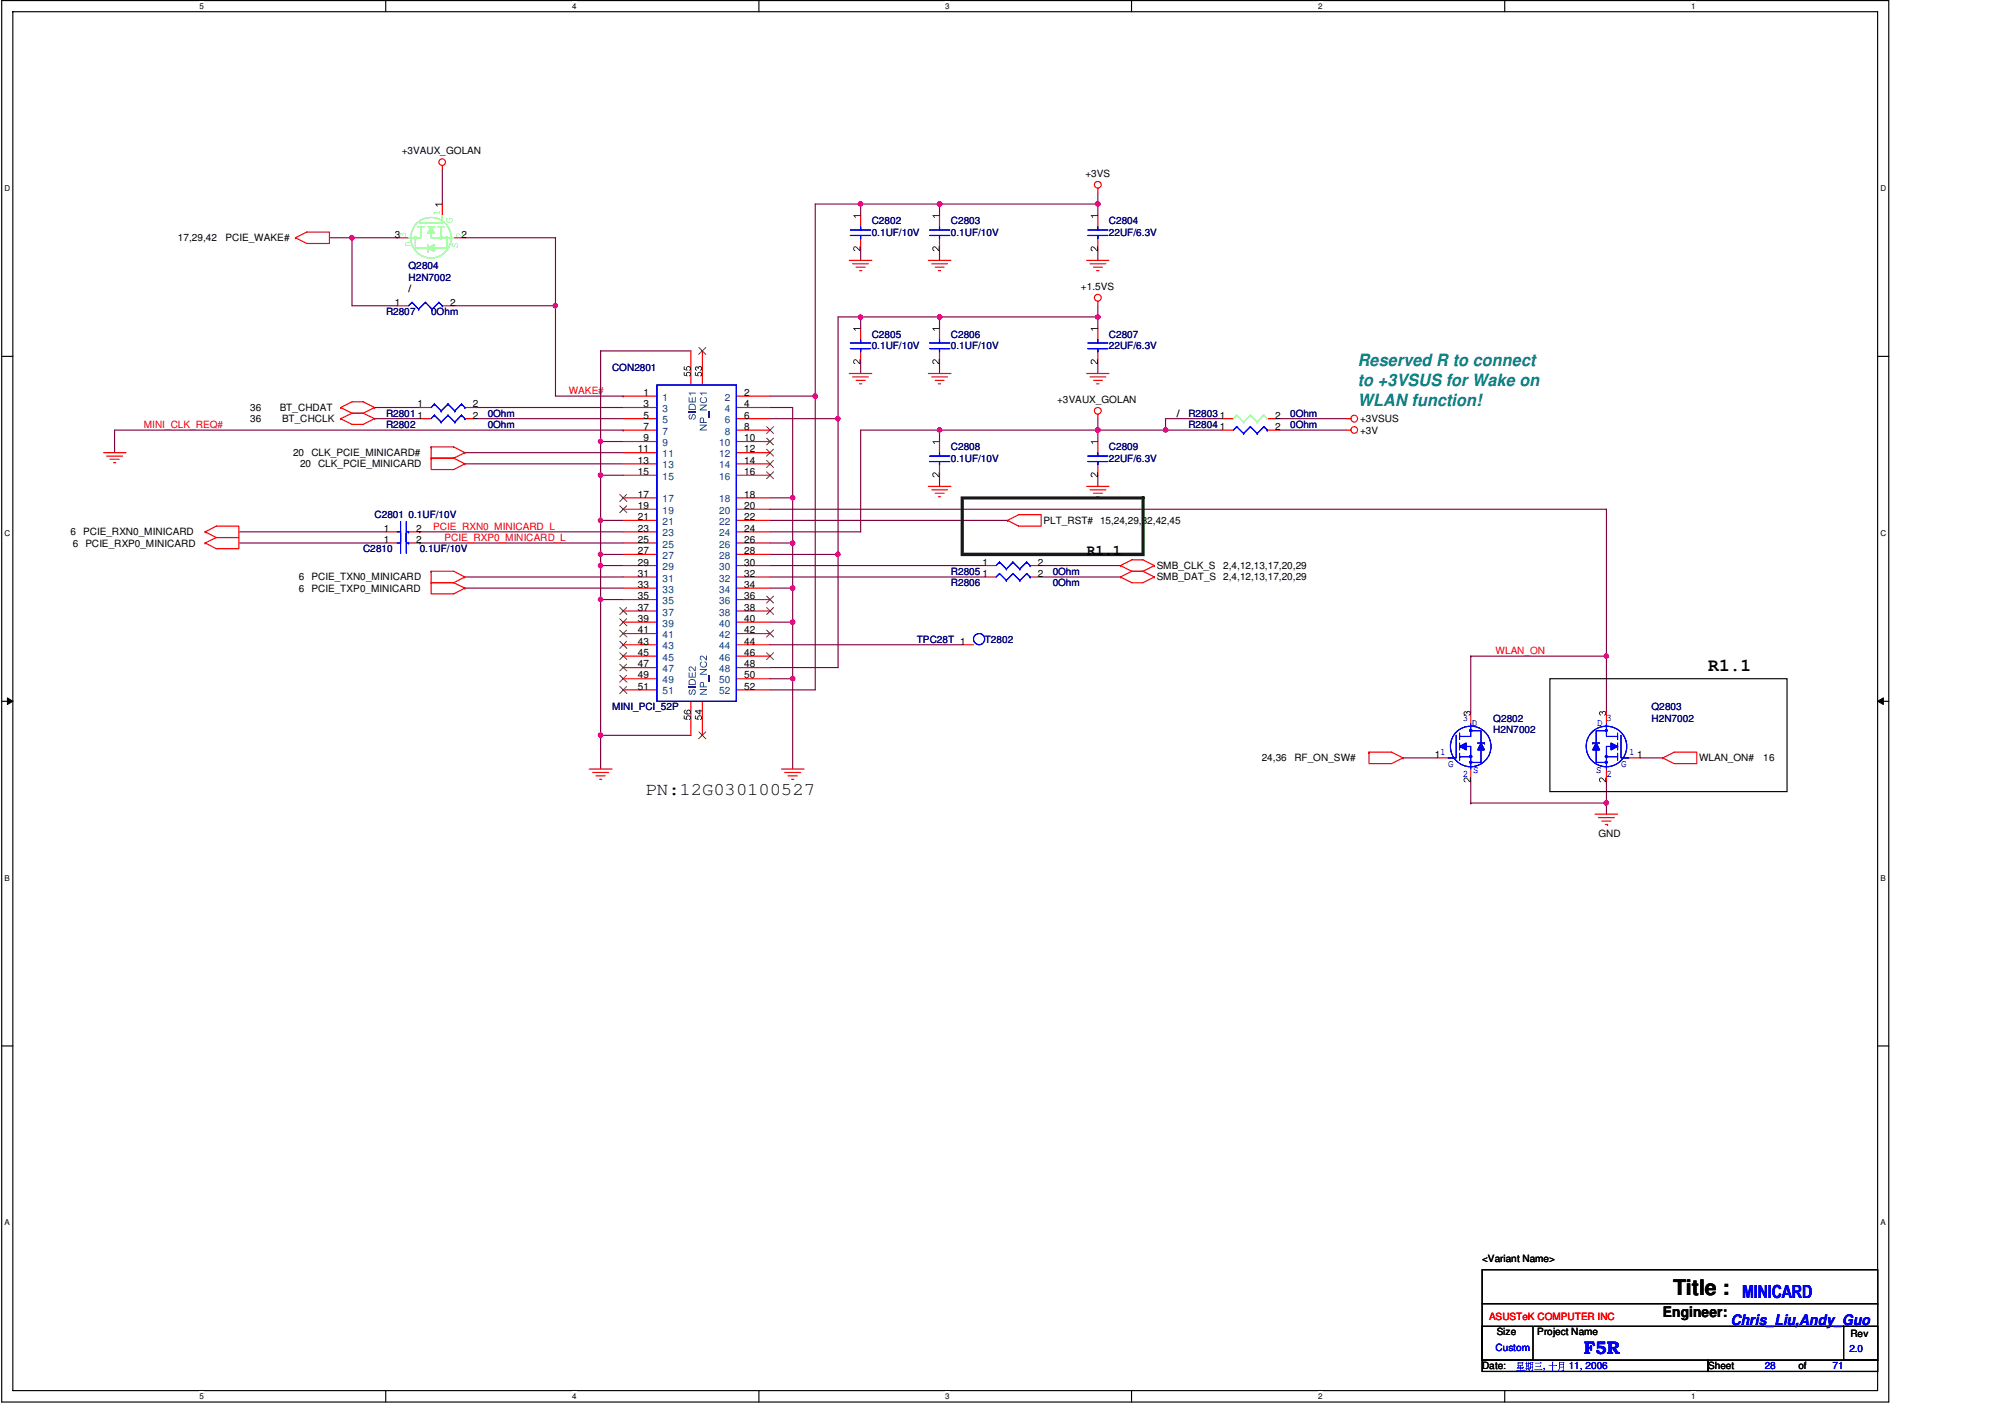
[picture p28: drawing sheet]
<svg xmlns="http://www.w3.org/2000/svg" width="297mm" height="210mm" viewBox="0 0 297 210" stroke-linecap="round" stroke-linejoin="round" font-family="sans-serif">
<defs><g id="words">
<text font-size="3.2" x="247.9" y="191.9">Title :</text>
<g font-size="2.7">
<text x="253.1" y="99.4">R1.1</text>
<text x="95.7" y="117.7">PN:12G030100527</text>
</g>
<g font-size="2.7" fill="#00f">
<text x="258.1" y="192.3">MINICARD</text>
<text x="234.7" y="200.6">F5R</text>
</g>
<g font-size="2.5" fill="#008080">
<text x="201.2" y="54.3">Reserved R to connect</text>
<text x="201.2" y="57.2">to +3VSUS for Wake on</text>
<text x="201.2" y="60.1">WLAN function!</text>
</g>
<g font-size="2.2">
<text x="161" y="82.3">R1.1</text>
<text x="246.3" y="195.2">Engineer:</text>
</g>
<text font-size="2.2" fill="#00f" x="256.4" y="196.3">Chris_Liu,Andy_Guo</text>
<g font-size="1.5">
<text x="59.5" y="22.9">+3VAUX_GOLAN</text>
<text x="160.8" y="26.2">+3VS</text>
<text x="26.4" y="35.7">17,29,42</text>
<text x="33.4" y="35.7">PCIE_WAKE#</text>
<text x="58.5" y="35.2">3</text>
<text x="68.4" y="35.2">2</text>
<text x="58.5" y="45.3">1</text>
<text x="60.5" y="43.3">/</text>
<text x="66.7" y="45.3">2</text>
<text x="160.1" y="43">+1.5VS</text>
<text x="95.3" y="58.7">1</text>
<text x="110.2" y="58.7">2</text>
<text x="156.6" y="59.7">+3VAUX_GOLAN</text>
<text x="37.1" y="60.9">36</text>
<text x="37.1" y="62.6">36</text>
<text x="41.4" y="60.9">BT_CHDAT</text>
<text x="41.8" y="62.6">BT_CHCLK</text>
<text x="61.8" y="60.3">1</text>
<text x="61.8" y="62">1</text>
<text x="70.1" y="60.3">2</text>
<text x="70.1" y="62">2</text>
<text x="95.3" y="60.3">3</text>
<text x="95.3" y="62">5</text>
<text x="95.3" y="63.7">7</text>
<text x="95.3" y="65.4">9</text>
<text x="110.2" y="65.4">10</text>
<text x="110.2" y="60.3">4</text>
<text x="110.2" y="62">6</text>
<text x="110.2" y="63.7">8</text>
<text x="174.4" y="61.7">/</text>
<text x="180.7" y="63.7">1</text>
<text x="180.7" y="62">1</text>
<text x="188.9" y="63.7">2</text>
<text x="188.9" y="62">2</text>
<text x="201.5" y="64.2">+3V</text>
<text x="201.5" y="62.6">+3VSUS</text>
<text x="43.4" y="67.6">20</text>
<text x="44.4" y="69.2">20</text>
<text x="46.1" y="67.6">CLK_PCIE_MINICARD#</text>
<text x="47.1" y="69.2">CLK_PCIE_MINICARD</text>
<text x="94.5" y="67">11</text>
<text x="94.5" y="68.7">13</text>
<text x="94.5" y="70.4">15</text>
<text x="110.2" y="67">12</text>
<text x="110.2" y="68.7">14</text>
<text x="110.2" y="70.4">16</text>
<text x="94.5" y="73.7">17</text>
<text x="94.5" y="75.4">19</text>
<text x="94.5" y="77.1">21</text>
<text x="110.2" y="73.7">18</text>
<text x="110.2" y="75.4">20</text>
<text x="110.2" y="77.1">22</text>
<text x="154.6" y="77.6">PLT_RST#</text>
<text x="163" y="77.6">15,24,29,32,42,45</text>
<text x="10.5" y="79.3">6</text>
<text x="10.8" y="81">6</text>
<text x="12.3" y="79.3">PCIE_RXN0_MINICARD</text>
<text x="12.7" y="81">PCIE_RXP0_MINICARD</text>
<text x="56.9" y="80.4">1</text>
<text x="56.9" y="78.7">1</text>
<text x="61.7" y="80.4">2</text>
<text x="61.7" y="78.7">2</text>
<text x="94.5" y="78.7">23</text>
<text x="94.5" y="80.4">25</text>
<text x="94.5" y="82.1">27</text>
<text x="94.5" y="83.8">29</text>
<text x="110.2" y="78.7">24</text>
<text x="110.2" y="80.4">26</text>
<text x="110.2" y="82.1">28</text>
<text x="110.2" y="83.8">30</text>
<text x="145.6" y="83.8">1</text>
<text x="153.8" y="83.8">2</text>
<text x="44.3" y="87.7">6</text>
<text x="44.3" y="86">6</text>
<text x="46.1" y="87.7">PCIE_TXP0_MINICARD</text>
<text x="46.1" y="86">PCIE_TXN0_MINICARD</text>
<text x="94.5" y="85.4">31</text>
<text x="94.5" y="87.1">33</text>
<text x="94.5" y="88.8">35</text>
<text x="110.2" y="85.4">32</text>
<text x="110.2" y="87.1">34</text>
<text x="110.2" y="88.8">36</text>
<text x="145.6" y="85.4">1</text>
<text x="153.8" y="85.4">2</text>
<text x="171.4" y="84.3">SMB_CLK_S</text>
<text x="171.4" y="86">SMB_DAT_S</text>
<text x="181.2" y="86">2,4,12,13,17,20,29</text>
<text x="181.2" y="84.3">2,4,12,13,17,20,29</text>
<text x="94.5" y="90.5">37</text>
<text x="94.5" y="92.2">39</text>
<text x="94.5" y="93.8">41</text>
<text x="94.5" y="95.5">43</text>
<text x="110.2" y="90.5">38</text>
<text x="110.2" y="92.2">40</text>
<text x="110.2" y="93.8">42</text>
<text x="110.2" y="95.5">44</text>
<text x="94.5" y="97.2">45</text>
<text x="94.5" y="98.8">47</text>
<text x="94.5" y="100.5">49</text>
<text x="110.2" y="97.2">46</text>
<text x="110.2" y="98.8">48</text>
<text x="110.2" y="100.5">50</text>
<text x="94.5" y="102.2">51</text>
<text x="110.2" y="102.2">52</text>
<text x="186.9" y="112.8">24,36</text>
<text x="191.8" y="112.8">RF_ON_SW#</text>
<text x="212.6" y="112.2">1</text>
<text x="242.5" y="112.2">1</text>
<text x="251.7" y="112.8">WLAN_ON#</text>
<text x="261.2" y="112.8">16</text>
<text x="236.8" y="124">GND</text>
<text x="219.6" y="186.9">&lt;Variant Name&gt;</text>
<text x="221.7" y="197.8">Size</text>
<text x="227.7" y="197.8">Project Name</text>
<text x="274.1" y="198">Rev</text>
<text x="219.6" y="202.9">Date:</text>
<text x="253.1" y="202.9">Sheet</text>
<text x="266.4" y="202.9">of</text>
</g>
<g font-size="1.5" fill="#000080">
<text x="129.2" y="33.2">C2802</text>
<text x="129.2" y="34.9">0.1UF/10V</text>
<text x="140.9" y="33.2">C2803</text>
<text x="140.9" y="34.9">0.1UF/10V</text>
<text x="164.3" y="33.2">C2804</text>
<text x="164.3" y="34.9">22UF/6.3V</text>
<text x="60.5" y="39.9">Q2804</text>
<text x="60.5" y="41.6">H2N7002</text>
<text x="57.2" y="46.7">R2807</text>
<text x="63.9" y="46.7">0Ohm</text>
<text x="129.2" y="50">C2805</text>
<text x="129.2" y="51.6">0.1UF/10V</text>
<text x="140.9" y="50">C2806</text>
<text x="140.9" y="51.6">0.1UF/10V</text>
<text x="164.3" y="50">C2807</text>
<text x="164.3" y="51.6">22UF/6.3V</text>
<text x="90.7" y="55">CON2801</text>
<text x="57.2" y="61.7">R2801</text>
<text x="57.2" y="63.4">R2802</text>
<text x="72.3" y="61.7">0Ohm</text>
<text x="72.3" y="63.4">0Ohm</text>
<text x="176.1" y="63.4">R2804</text>
<text x="176.1" y="61.7">R2803</text>
<text x="191.1" y="63.4">0Ohm</text>
<text x="191.1" y="61.7">0Ohm</text>
<text x="140.9" y="66.7">C2808</text>
<text x="140.9" y="68.4">0.1UF/10V</text>
<text x="164.3" y="66.7">C2809</text>
<text x="164.3" y="68.4">22UF/6.3V</text>
<text x="55.5" y="76.8">C2801 0.1UF/10V</text>
<text x="53.8" y="81.8">C2810</text>
<text x="62.2" y="81.8">0.1UF/10V</text>
<text x="140.9" y="85.1">R2805</text>
<text x="140.9" y="86.8">R2806</text>
<text x="156" y="85.1">0Ohm</text>
<text x="156" y="86.8">0Ohm</text>
<text x="135.8" y="95.2">TPC28T 1</text>
<text x="145.9" y="95.2">T2802</text>
<text x="90.7" y="105.2">MINI_PCI_52P</text>
<text x="221.2" y="106.9">Q2802</text>
<text x="244.7" y="105.2">Q2803</text>
<text x="244.7" y="106.9">H2N7002</text>
<text x="221.2" y="108.6">H2N7002</text>
</g>
<g font-size="1.5" fill="#f00">
<text x="84.3" y="58.3">WAKE#</text>
<text x="21.3" y="63.4">MINI_CLK_REQ#</text>
<text x="64.2" y="78.4">PCIE_RXN0_MINICARD_L</text>
<text x="65.9" y="80.1">PCIE_RXP0_MINICARD_L</text>
<text x="221.6" y="96.9">WLAN_ON</text>
<text x="220.6" y="195.5">ASUSTeK COMPUTER INC</text>
</g>
<g font-size="1.5" fill="#004080">
<text x="98.2" y="59.4">1</text>
<text x="107.4" y="59.4">2</text>
<text x="98.2" y="61">3</text>
<text x="98.2" y="62.7">5</text>
<text x="98.2" y="64.4">7</text>
<text x="107.4" y="61">4</text>
<text x="107.4" y="62.7">6</text>
<text x="107.4" y="64.4">8</text>
<text x="98.2" y="66.1">9</text>
<text x="98.2" y="67.7">11</text>
<text x="98.2" y="69.4">13</text>
<text x="98.2" y="71.1">15</text>
<text x="106.5" y="66.1">10</text>
<text x="106.5" y="67.7">12</text>
<text x="106.5" y="69.4">14</text>
<text x="106.5" y="71.1">16</text>
<text x="98.2" y="74.4">17</text>
<text x="98.2" y="76.1">19</text>
<text x="98.2" y="77.8">21</text>
<text x="106.5" y="74.4">18</text>
<text x="106.5" y="76.1">20</text>
<text x="106.5" y="77.8">22</text>
<text x="98.2" y="79.5">23</text>
<text x="98.2" y="81.1">25</text>
<text x="98.2" y="82.8">27</text>
<text x="106.5" y="79.5">24</text>
<text x="106.5" y="81.1">26</text>
<text x="106.5" y="82.8">28</text>
<text x="98.2" y="84.5">29</text>
<text x="98.2" y="86.1">31</text>
<text x="98.2" y="87.8">33</text>
<text x="98.2" y="89.5">35</text>
<text x="106.5" y="84.5">30</text>
<text x="106.5" y="86.1">32</text>
<text x="106.5" y="87.8">34</text>
<text x="106.5" y="89.5">36</text>
<text x="98.2" y="91.2">37</text>
<text x="98.2" y="92.8">39</text>
<text x="98.2" y="94.5">41</text>
<text x="106.5" y="91.2">38</text>
<text x="106.5" y="92.8">40</text>
<text x="106.5" y="94.5">42</text>
<text x="98.2" y="96.2">43</text>
<text x="98.2" y="97.9">45</text>
<text x="98.2" y="99.5">47</text>
<text x="98.2" y="101.2">49</text>
<text x="106.5" y="96.2">44</text>
<text x="106.5" y="97.9">46</text>
<text x="106.5" y="99.5">48</text>
<text x="106.5" y="101.2">50</text>
<text x="98.2" y="102.9">51</text>
<text x="106.5" y="102.9">52</text>
</g>
<g font-size="1.5" fill="#00f">
<text x="216.7" y="106.8">3</text>
<text x="218.1" y="107.6">D</text>
<text x="236.6" y="107.6">D</text>
<text x="238" y="106.8">3</text>
<text x="213.4" y="111.8">1</text>
<text x="214.5" y="113.6">G</text>
<text x="240.2" y="113.6">G</text>
<text x="241.3" y="111.8">1</text>
<text x="216.7" y="115.1">2</text>
<text x="218.2" y="114.5">S</text>
<text x="236.5" y="114.5">S</text>
<text x="238" y="115.1">2</text>
<text x="221.6" y="200.2">Custom</text>
<text x="228.6" y="202.9">,</text>
<text x="232.4" y="202.9">11, 2006</text>
<text x="261.4" y="202.9">28</text>
<text x="271.5" y="202.9">71</text>
<text x="274" y="200.3">2.0</text>
</g>
<g font-size="1.2">
<text x="29.5" y="1.4">5</text>
<text x="84.7" y="1.4">4</text>
<text x="140" y="1.4">3</text>
<text x="195.3" y="1.4">2</text>
<text x="250.5" y="1.4">1</text>
<text x=".7" y="28.4">D</text>
<text x="278.6" y="28.4">D</text>
<text x=".7" y="79.4">C</text>
<text x="278.6" y="79.4">C</text>
<text x=".7" y="130.5">B</text>
<text x="278.6" y="130.5">B</text>
<text x=".7" y="181.5">A</text>
<text x="278.6" y="181.5">A</text>
<text x="29.5" y="207.3">5</text>
<text x="84.7" y="207.3">4</text>
<text x="140" y="207.3">3</text>
<text x="195.3" y="207.3">2</text>
<text x="250.5" y="207.3">1</text>
</g>
</g></defs>
<path d="M.3 .1h279.5v207.6h-279.5zM1.9 1.7h276.3v204.3h-276.3z" fill="none" stroke="#000" stroke-width=".17"/>
<g fill="#fff">
<path d="M29.5 .3h.7v1.3h-.7z"/>
<path d="M29.5 206.2h.7v1.4h-.7z"/>
</g>
<path d="M57.1 .1v1.6M57.1 206v1.7" fill="none" stroke="#000" stroke-width=".17"/>
<g fill="#fff">
<path d="M84.7 .3h.7v1.3h-.7z"/>
<path d="M84.7 206.2h.7v1.4h-.7z"/>
</g>
<path d="M112.4 .1v1.6M112.4 206v1.7" fill="none" stroke="#000" stroke-width=".17"/>
<g fill="#fff">
<path d="M140 .3h.7v1.3h-.7z"/>
<path d="M140 206.2h.7v1.4h-.7z"/>
</g>
<path d="M167.6 .1v1.6M167.6 206v1.7" fill="none" stroke="#000" stroke-width=".17"/>
<g fill="#fff">
<path d="M195.2 .3h.8v1.3h-.8z"/>
<path d="M195.2 206.2h.8v1.4h-.8z"/>
</g>
<path d="M222.9 .1v1.6M222.9 206v1.7" fill="none" stroke="#000" stroke-width=".17"/>
<g fill="#fff">
<path d="M250.5 .3h.7v1.3h-.7z"/>
<path d="M250.5 206.2h.7v1.4h-.7z"/>
<path d="M.6 27.3h.9v1.3h-.9z"/>
<path d="M278.6 27.3h.8v1.3h-.8z"/>
<path d="M.6 78.3h.9v1.4h-.9z"/>
<path d="M278.6 78.3h.8v1.4h-.8z"/>
</g>
<path d="M.3 52.8h1.6M278.2 52.8h1.6" fill="none" stroke="#000" stroke-width=".17"/>
<g fill="#fff">
<path d="M.6 129.4h.9v1.4h-.9z"/>
<path d="M278.6 129.4h.8v1.4h-.8z"/>
</g>
<path d="M.3 103.9h1.6M278.2 103.9h1.6" fill="none" stroke="#000" stroke-width=".17"/>
<path d="M1.1 103.4l.8 .5-.8 .5zM278.2 103.9l.8-.5v1z" fill="#000"/>
<path d="M1.1 103.4l.8 .5-.8 .5zM278.2 103.9l.8-.5v1z" fill="none" stroke="#000" stroke-width=".15"/>
<g fill="#fff">
<path d="M.6 180.4h.9v1.4h-.9z"/>
<path d="M278.6 180.4h.8v1.4h-.8z"/>
</g>
<path d="M.3 154.9h1.6M278.2 154.9h1.6" fill="none" stroke="#000" stroke-width=".17"/>
<path d="M172.7 63.7h.1M172.7 62v1.7M189.4 63.7h10.1M189.4 62h10.1" fill="none" stroke="#800040" stroke-width=".17"/>
<circle cx="172.7" cy="63.7" r=".32" fill="#f0f"/>
<circle cx="172.7" cy="63.7" r=".32" fill="none" stroke="#f0f" stroke-width=".17"/>
<path d="M162.6 30.2v1.7M127.5 46.9h.1M127.5 46.9h11.7M139.2 63.7v1.7M139.2 70.4v1.7" fill="none" stroke="#800040" stroke-width=".17"/>
<circle cx="139.2" cy="47" r=".32" fill="#f0f"/>
<circle cx="139.2" cy="47" r=".32" fill="none" stroke="#f0f" stroke-width=".17"/>
<path d="M127.5 30.2h.1M127.5 36.9v1.7M127.5 30.2h11.7M139.2 36.9v1.7M127.5 53.6v1.7M139.2 53.6v1.7M162.6 46.9v1.7M162.6 53.6v1.7M162.6 70.4v1.7M154.3 83.8h11.7M154.3 85.5h11.7" fill="none" stroke="#800040" stroke-width=".17"/>
<circle cx="139.2" cy="30.2" r=".32" fill="#f0f"/>
<circle cx="139.2" cy="30.2" r=".32" fill="none" stroke="#f0f" stroke-width=".17"/>
<circle cx="127.5" cy="30.2" r=".32" fill="#f0f"/>
<circle cx="127.5" cy="30.2" r=".32" fill="none" stroke="#f0f" stroke-width=".17"/>
<path d="M139.2 63.7h.1M139.2 63.7h23.4" fill="none" stroke="#800040" stroke-width=".17"/>
<circle cx="162.6" cy="63.7" r=".33" fill="#f0f"/>
<circle cx="162.6" cy="63.7" r=".33" fill="none" stroke="#f0f" stroke-width=".17"/>
<circle cx="139.2" cy="63.7" r=".32" fill="#f0f"/>
<circle cx="139.2" cy="63.7" r=".32" fill="none" stroke="#f0f" stroke-width=".17"/>
<path d="M127.5 46.9h.1M127.5 46.9v1.7" fill="none" stroke="#800040" stroke-width=".17"/>
<circle cx="127.5" cy="47" r=".32" fill="#f0f"/>
<circle cx="127.5" cy="47" r=".32" fill="none" stroke="#f0f" stroke-width=".17"/>
<g fill="none" stroke="#800040" stroke-width=".17">
<path d="M120.8 30.2h6.7M139.2 30.2h.1M139.2 30.2h23.4M162.6 36.9v1.7M82.3 58.7h10M92.3 58.7h.1M162.6 45.3v1.6M35.4 78.8h21.8M55.5 62h6.7M55.5 60.4h6.7M62.2 78.8h.1M62.2 78.8h30.1"/>
<path d="M68.9 68.7h23.4M68.9 67.1h23.4M70.6 62h21.7M70.6 60.4h21.7M127.5 63.7v15.1h-13.4M162.6 63.7h10.1M35.4 80.4h21.8M114.1 83.8h31.8M114.1 92.2h3.3M124.2 82.1v16.8h-10.1M114.1 102.2h6.7"/>
</g>
<circle cx="139.2" cy="30.2" r=".32" fill="#f0f"/>
<circle cx="139.2" cy="30.2" r=".32" fill="none" stroke="#f0f" stroke-width=".17"/>
<path d="M120.8 58.7h.1M120.8 58.7v43.5" fill="none" stroke="#800040" stroke-width=".17"/>
<circle cx="120.8" cy="58.7" r=".34" fill="#f0f"/>
<circle cx="120.8" cy="58.7" r=".34" fill="none" stroke="#f0f" stroke-width=".17"/>
<path d="M124.2 62h.1M124.2 62v20.1M162.6 63.7v1.7M114.1 95.5h28.5M114.1 85.5h31.8" fill="none" stroke="#800040" stroke-width=".17"/>
<circle cx="124.1" cy="82.1" r=".32" fill="#f0f"/>
<circle cx="124.1" cy="82.1" r=".32" fill="none" stroke="#f0f" stroke-width=".17"/>
<circle cx="124.1" cy="62" r=".33" fill="#f0f"/>
<circle cx="124.1" cy="62" r=".33" fill="none" stroke="#f0f" stroke-width=".17"/>
<path d="M162.6 63.7h.1M162.6 62v1.7M114.1 82.1h10.1" fill="none" stroke="#800040" stroke-width=".17"/>
<circle cx="162.6" cy="63.7" r=".33" fill="#f0f"/>
<circle cx="162.6" cy="63.7" r=".33" fill="none" stroke="#f0f" stroke-width=".17"/>
<path d="M139.2 30.2v1.7M124.2 46.9v15.1M139.2 46.9h.1M139.2 46.9h23.4M172.7 63.7h8.4M172.7 62h8.4" fill="none" stroke="#800040" stroke-width=".17"/>
<circle cx="162.6" cy="47" r=".33" fill="#f0f"/>
<circle cx="162.6" cy="47" r=".33" fill="none" stroke="#f0f" stroke-width=".17"/>
<circle cx="139.2" cy="47" r=".32" fill="#f0f"/>
<circle cx="139.2" cy="47" r=".32" fill="none" stroke="#f0f" stroke-width=".17"/>
<path d="M127.5 30.2v1.7M162.6 30.2h.1M162.6 28.5v1.7M114.1 58.7h6.7M114.1 62h10.1" fill="none" stroke="#800040" stroke-width=".17"/>
<circle cx="162.6" cy="30.2" r=".33" fill="#f0f"/>
<circle cx="162.6" cy="30.2" r=".33" fill="none" stroke="#f0f" stroke-width=".17"/>
<path d="M139.2 46.9v1.7M89 70.4h.1M89 65.4v5M114.1 77.1h35.2" fill="none" stroke="#800040" stroke-width=".17"/>
<circle cx="89" cy="70.4" r=".32" fill="#f0f"/>
<circle cx="89" cy="70.4" r=".32" fill="none" stroke="#f0f" stroke-width=".17"/>
<path d="M17 63.7h75.3M92.3 63.7h.1M62.2 80.4h.1M62.2 80.4h30.1M238 97.2h.1M238 97.2v8.3" fill="none" stroke="#800040" stroke-width=".17"/>
<circle cx="238" cy="97.2" r=".32" fill="#f0f"/>
<circle cx="238" cy="97.2" r=".32" fill="none" stroke="#f0f" stroke-width=".17"/>
<path d="M117.4 80.4h.1M117.4 80.4v6.7M217.9 97.2h.1M217.9 97.2h20.1M217.9 115.6v3.4" fill="none" stroke="#800040" stroke-width=".17"/>
<circle cx="117.4" cy="80.4" r=".33" fill="#f0f"/>
<circle cx="117.4" cy="80.4" r=".33" fill="none" stroke="#f0f" stroke-width=".17"/>
<path d="M117.4 87.1h.1M117.4 87.1v5.1M243 112.3h3.3" fill="none" stroke="#800040" stroke-width=".17"/>
<circle cx="117.4" cy="87.1" r=".34" fill="#f0f"/>
<circle cx="117.4" cy="87.1" r=".34" fill="none" stroke="#f0f" stroke-width=".17"/>
<path d="M89 77.1h.1M89 70.4v6.7M114.1 60.4h3.3M114.1 87.1h3.3" fill="none" stroke="#800040" stroke-width=".17"/>
<circle cx="89" cy="77.1" r=".33" fill="#f0f"/>
<circle cx="89" cy="77.1" r=".33" fill="none" stroke="#f0f" stroke-width=".17"/>
<path d="M48.8 35.2h3.4M52.2 35.2h.1M65.5 25.2v5M52.2 45.3h6.6M17 63.7v3.4M89 70.4h3.3M89 65.4h3.3M114.1 75.4h123.9v21.8M217.9 97.2v8.3M207.9 112.3h5" fill="none" stroke="#800040" stroke-width=".17"/>
<circle cx="52.1" cy="35.2" r=".33" fill="#f0f"/>
<circle cx="52.1" cy="35.2" r=".33" fill="none" stroke="#f0f" stroke-width=".17"/>
<path d="M52.2 35.2v10.1M67.2 45.3h15.1M82.3 45.3h.1" fill="none" stroke="#800040" stroke-width=".17"/>
<circle cx="82.3" cy="45.3" r=".32" fill="#f0f"/>
<circle cx="82.3" cy="45.3" r=".32" fill="none" stroke="#f0f" stroke-width=".17"/>
<path d="M52.2 35.2h6.6M68.9 35.2h13.4v23.5M120.8 30.2v28.5M117.4 100.5h.1M117.4 100.5v13.4" fill="none" stroke="#800040" stroke-width=".17"/>
<circle cx="117.4" cy="100.5" r=".33" fill="#f0f"/>
<circle cx="117.4" cy="100.5" r=".33" fill="none" stroke="#f0f" stroke-width=".17"/>
<path d="M89 52h.1M89 52v13.4M124.2 46.9h3.3M127.5 63.7h11.7M89 108.9h13.4" fill="none" stroke="#800040" stroke-width=".17"/>
<circle cx="89" cy="65.4" r=".32" fill="#f0f"/>
<circle cx="89" cy="65.4" r=".32" fill="none" stroke="#f0f" stroke-width=".17"/>
<path d="M89 52h13.4M89 88.8h.1M89 88.8v20.1" fill="none" stroke="#800040" stroke-width=".17"/>
<circle cx="89" cy="108.9" r=".32" fill="#f0f"/>
<circle cx="89" cy="108.9" r=".32" fill="none" stroke="#f0f" stroke-width=".17"/>
<circle cx="89" cy="88.8" r=".32" fill="#f0f"/>
<circle cx="89" cy="88.8" r=".32" fill="none" stroke="#f0f" stroke-width=".17"/>
<path d="M68.9 85.5h23.4M68.9 87.1h23.4M89 82.1v1.7h3.3M89 82.1h.1M89 82.1h3.3" fill="none" stroke="#800040" stroke-width=".17"/>
<circle cx="89" cy="82.1" r=".32" fill="#f0f"/>
<circle cx="89" cy="82.1" r=".32" fill="none" stroke="#f0f" stroke-width=".17"/>
<path d="M89 83.8v5h3.3M89 83.8h.1" fill="none" stroke="#800040" stroke-width=".17"/>
<circle cx="89" cy="83.8" r=".33" fill="#f0f"/>
<circle cx="89" cy="83.8" r=".33" fill="none" stroke="#f0f" stroke-width=".17"/>
<path d="M117.4 60.4v13.3h-3.3M117.4 92.2v8.3h-3.3M117.4 92.2h.1" fill="none" stroke="#800040" stroke-width=".17"/>
<circle cx="117.4" cy="92.2" r=".34" fill="#f0f"/>
<circle cx="117.4" cy="92.2" r=".34" fill="none" stroke="#f0f" stroke-width=".17"/>
<path d="M217.9 119h20.1v1.6M217.9 119h.1" fill="none" stroke="#800040" stroke-width=".17"/>
<circle cx="238" cy="118.9" r=".32" fill="#f0f"/>
<circle cx="238" cy="118.9" r=".32" fill="none" stroke="#f0f" stroke-width=".17"/>
<path d="M117.4 73.7v6.7h-3.3M117.4 73.7h.1M238 115.6v3.4" fill="none" stroke="#800040" stroke-width=".17"/>
<circle cx="117.4" cy="73.7" r=".33" fill="#f0f"/>
<circle cx="117.4" cy="73.7" r=".33" fill="none" stroke="#f0f" stroke-width=".17"/>
<path d="M92.3 77.1h-3.3v5M89 82.1h.1M89 108.9v5" fill="none" stroke="#800040" stroke-width=".17"/>
<g fill="none" stroke="#f00" stroke-width=".17">
<path d="M43.8 35.2l1.7-.8h3.3v1.7h-3.3zM43.8 35.2h.1M65.5 24.5v.7M125.8 38.6h3.4M126.3 39.1h2.3M126.8 39.6h1.4M137.5 38.6h3.4M138 39.1h2.4M138.6 39.6h1.3M161 38.6h3.3M161.5 39.1h2.3M162 39.6h1.3"/>
<path d="M162.6 27.9v.6M125.8 55.3h3.4M126.3 55.8h2.3M126.8 56.3h1.4M127.3 56.9h.4M127.3 40.1h.4M137.5 55.3h3.4M138 55.8h2.4M138.6 56.3h1.3M139 56.9h.4M139 40.1h.4M161 55.3h3.3"/>
<path d="M161.5 55.8h2.3M162 56.3h1.3M162.5 56.9h.3M162.5 40.1h.3M162.6 44.6v.7M15.3 67.1h3.4M15.8 67.6h2.4M16.3 68h1.3M16.8 68.5h.3M30.4 78.8l1.6-.9h3.4v1.7h-3.4M30.4 78.8h.1M30.4 78.8l1.6 .8"/>
<path d="M32 79.6h3.4v1.7h-3.4l-1.6-.9M32 79.6l-1.6 .8M50.5 60.4h.1M50.5 62h.1M50.5 60.4l1.7-.9h1.6l1.7 .9M50.5 60.4l1.7 .8M50.5 62l1.7 .9h1.6l1.7-.9M52.2 61.2h1.6M52.2 61.2l-1.7 .8M53.8 61.2l1.7 .8M55.5 60.4h.1M55.5 62h.1"/>
<path d="M55.5 60.4l-1.7 .8M63.9 66.2v1.7h3.3M63.9 66.2h.1M63.9 67.9v1.7h3.3l1.7-.9M63.9 67.9h.1M63.9 66.2h3.3l1.7 .9M63.9 67.9h3.3M67.2 67.9l1.7 .8M68.9 67.1h.1M68.9 68.7h.1M68.9 67.1l-1.7 .8M137.5 72.1h3.4"/>
<path d="M138 72.6h2.4M138.6 73.1h1.3M139 73.6h.4M149.3 77.1l1.6-.9h3.4v1.7h-3.4zM149.3 77.1h.1M161 72.1h3.3M161.5 72.6h2.3M162 73.1h1.3M162.5 73.6h.3M162.6 61.4v.6M199.5 63.7h.6M199.5 62h.6"/>
<path d="M30.4 80.4h.1M63.9 86.3v1.7h3.3l1.7-.9M63.9 86.3h.1M63.9 84.6v1.7h3.3M63.9 84.6h.1M63.9 86.3h3.3M63.9 84.6h3.3l1.7 .9M67.2 86.3l1.7 .8M68.9 87.1h.1M68.9 85.5h.1M68.9 85.5l-1.7 .8M166 83.8h.1"/>
<path d="M166 85.5h.1M166 85.5l1.7 .8h1.6l1.7-.8M166 83.8l1.7 .8M166 83.8l1.7-.9h1.6l1.7 .9M167.7 84.6h1.6M167.7 84.6l-1.7 .9M169.3 84.6l1.7 .9M171 83.8h.1M171 85.5h.1M171 83.8l-1.7 .8M87.3 113.9h3.4M87.8 114.4h2.4"/>
<path d="M88.3 114.9h1.4M88.8 115.4h.4M115.8 113.9h3.3M116.2 114.4h2.4M116.8 114.9h1.3M117.3 115.4h.3M202.8 111.4v1.7h3.4l1.7-.8M202.8 111.4h.1M202.8 111.4h3.4l1.7 .9M207.9 112.3h.1M246.3 112.3l1.7-.9h3.4v1.7h-3.4zM246.3 112.3h.1"/>
<path d="M236.3 120.6h3.3M236.8 121.1h2.4M237.3 121.6h1.4M237.8 122.1h.4M238.2 122.1h.1"/>
<circle cx="65.5" cy="24" r=".48"/>
<circle cx="162.6" cy="27.4" r=".5"/>
<circle cx="162.6" cy="44.1" r=".51"/>
<circle cx="162.6" cy="60.9" r=".5"/>
<circle cx="200.6" cy="62" r=".5"/>
<circle cx="200.6" cy="63.7" r=".49"/>
</g>
<path d="M219.6 188.1h58.6v13.4h-58.6zM219.6 196.5h7.5v5h-7.5zM219.6 193.1h58.6M227.3 196.5h45.8M273.1 196.5h5.1v5h-5.1zM273.1 196.5h.1M278.2 193.1h.1M219.6 201.5h33.5v1.7h-33.5zM253.1 201.5h25.1v1.7h-25.1z" fill="none" stroke="#000" stroke-width=".17"/>
<g fill="#00f">
<path d="M224.9 201.8h.7zM224.9 202l.7 .1zM224.9 202.2l.7 .1zM224.8 201.8v.5h.1v-.5zM225.5 201.8l.1 .5 .1-.5zM225 202.3l-.3 .5 .4-.4zM224.9 202.5h.9l-.2-.1v.1zM224.9 202.7v.1h.8l-.1-.2-.1 .1zM225.2 202.3l.1 .7v-.6zM224.6 202.9l.1 .1h1.2l-.1-.1-.1 .1z"/>
<path d="M226.1 202.2h.4zM226.1 202.4l.4 .1zM226.7 201.8h.4zM226.7 202.1l.4 .1zM226.7 202.5h.4zM226 201.9v.1h.7l-.1-.1-.1 .1zM226.1 201.7l.1 1v-.9zM226.4 201.7l.1 1 .1-.9zM225.9 202.6l.1 .1h.6v-.1h-.1zM226.2 202.7l-.3 .4 .4-.3zM226.4 202.8l.2 .1zM226.7 201.8v.7l-.2 .6 .3-.5v-.8zM227 201.8l.1 1.1h-.2l.1 .2 .1-.2 .1-1.1z"/>
<path d="M227.4 201.9h1l-.1-.1-.1 .1zM227.5 202.3v.1h.8l-.1-.1-.1 .1zM227.3 202.9h1.2l-.1-.1-.1 .1z"/>
<path d="M229.4 202.3h1.3l-.2-.1v.1zM230 201.7v1.4l.1-1.3z"/>
<path d="M231.1 201.8h.6zM231.1 202.1l.6 .1zM231.1 202.5h.6zM231 201.7v.9l-.2 .5 .3-.4v-.9zM231.7 201.7l-.1 1.2h-.2l.2 .2 .1-.1v-1.2h.1z"/>
</g>
<path d="M219.6 188.1h58.6v13.4h-58.6zM219.6 196.5h7.5v5h-7.5zM219.6 193.1h58.6M227.3 196.5h45.8M273.1 196.5h5.1v5h-5.1zM273.1 196.5h.1M278.2 193.1h.1M219.6 201.5h33.5v1.7h-33.5zM253.1 201.5h25.1v1.7h-25.1z" fill="none" stroke="#000" stroke-width=".17"/>
<g fill="#00f">
<path d="M224.9 201.8h.7zM224.9 202l.7 .1zM224.9 202.2l.7 .1zM224.8 201.8v.5h.1v-.5zM225.5 201.8l.1 .5 .1-.5zM225 202.3l-.3 .5 .4-.4zM224.9 202.5h.9l-.2-.1v.1zM224.9 202.7v.1h.8l-.1-.2-.1 .1zM225.2 202.3l.1 .7v-.6zM224.6 202.9l.1 .1h1.2l-.1-.1-.1 .1z"/>
<path d="M226.1 202.2h.4zM226.1 202.4l.4 .1zM226.7 201.8h.4zM226.7 202.1l.4 .1zM226.7 202.5h.4zM226 201.9v.1h.7l-.1-.1-.1 .1zM226.1 201.7l.1 1v-.9zM226.4 201.7l.1 1 .1-.9zM225.9 202.6l.1 .1h.6v-.1h-.1zM226.2 202.7l-.3 .4 .4-.3zM226.4 202.8l.2 .1zM226.7 201.8v.7l-.2 .6 .3-.5v-.8zM227 201.8l.1 1.1h-.2l.1 .2 .1-.2 .1-1.1z"/>
<path d="M227.4 201.9h1l-.1-.1-.1 .1zM227.5 202.3v.1h.8l-.1-.1-.1 .1zM227.3 202.9h1.2l-.1-.1-.1 .1z"/>
<path d="M229.4 202.3h1.3l-.2-.1v.1zM230 201.7v1.4l.1-1.3z"/>
<path d="M231.1 201.8h.6zM231.1 202.1l.6 .1zM231.1 202.5h.6zM231 201.7v.9l-.2 .5 .3-.4v-.9zM231.7 201.7l-.1 1.2h-.2l.2 .2 .1-.1v-1.2h.1z"/>
</g>
<path d="M219.6 188.1h58.6v13.4h-58.6zM219.6 196.5h7.5v5h-7.5zM219.6 193.1h58.6M227.3 196.5h45.8M273.1 196.5h5.1v5h-5.1zM273.1 196.5h.1M278.2 193.1h.1M219.6 201.5h33.5v1.7h-33.5zM253.1 201.5h25.1v1.7h-25.1z" fill="none" stroke="#000" stroke-width=".17"/>
<g fill="#00f">
<path d="M224.9 201.8h.7zM224.9 202l.7 .1zM224.9 202.2l.7 .1zM224.8 201.8v.5h.1v-.5zM225.5 201.8l.1 .5 .1-.5zM225 202.3l-.3 .5 .4-.4zM224.9 202.5h.9l-.2-.1v.1zM224.9 202.7v.1h.8l-.1-.2-.1 .1zM225.2 202.3l.1 .7v-.6zM224.6 202.9l.1 .1h1.2l-.1-.1-.1 .1z"/>
<path d="M226.1 202.2h.4zM226.1 202.4l.4 .1zM226.7 201.8h.4zM226.7 202.1l.4 .1zM226.7 202.5h.4zM226 201.9v.1h.7l-.1-.1-.1 .1zM226.1 201.7l.1 1v-.9zM226.4 201.7l.1 1 .1-.9zM225.9 202.6l.1 .1h.6v-.1h-.1zM226.2 202.7l-.3 .4 .4-.3zM226.4 202.8l.2 .1zM226.7 201.8v.7l-.2 .6 .3-.5v-.8zM227 201.8l.1 1.1h-.2l.1 .2 .1-.2 .1-1.1z"/>
<path d="M227.4 201.9h1l-.1-.1-.1 .1zM227.5 202.3v.1h.8l-.1-.1-.1 .1zM227.3 202.9h1.2l-.1-.1-.1 .1z"/>
<path d="M229.4 202.3h1.3l-.2-.1v.1zM230 201.7v1.4l.1-1.3z"/>
<path d="M231.1 201.8h.6zM231.1 202.1l.6 .1zM231.1 202.5h.6zM231 201.7v.9l-.2 .5 .3-.4v-.9zM231.7 201.7l-.1 1.2h-.2l.2 .2 .1-.1v-1.2h.1z"/>
</g>
<path d="M142.3 73.5h27.3v8.9h-.3v-.3h-.2v-8.1h-26.3v7.9h26.5v.2h-.2h.2v.3h-27zM169.1 73.7a.25 .25 0 0 1 .5 0 .25 .25 0 0 1-.5 0z" fill="#004000"/>
<path d="M229.6 100.5h35.1v16.8h-35.1z" fill="none" stroke="#000" stroke-width=".17"/>
<g fill="none" stroke="#f00" stroke-width=".17">
<path d="M58.8 45.3h1.7M65.5 45.3h1.7M127.5 48.6v1.7M127.5 52v1.6M62.2 60.4h1.7M68.9 60.4h1.7M139.2 65.4v1.7M139.2 68.7v1.7M181.1 63.7h1.6M187.7 63.7h1.7M145.9 83.8h1.7M145.9 85.5h1.7"/>
<path d="M152.6 83.8h1.7M152.6 85.5h1.7M212.9 112.3h1.6M217.9 105.5v1.7M217.9 113.9v1.7"/>
</g>
<g fill="none" stroke="#00f" stroke-width=".17">
<path d="M61 44.8h.1M61 44.8l1 1M61 44.8l-.5 .5M62 45.8h.1M63 44.8h.1M63 44.8l1 1M63 44.8l-1 1M64 45.8h.1M64.3 59.9h.1M64.3 59.9l1.1 1M64.3 59.9l-.4 .5M65 44.8h.1"/>
<path d="M65 44.8l.5 .5M65 44.8l-1 1M65.5 45.3h.1M66.4 59.9h.1M66.4 59.9l1 1M66.4 59.9l-1 1M68.4 59.9h.1M68.4 59.9l.5 .5M68.4 59.9l-1 1M126 50.8h3M126 51.6h3M127.5 52h.1"/>
<path d="M127.5 50.3v.5M127.5 51.6v.4M65.4 60.9h.1M67.4 60.9h.1M68.9 60.4h.1M137.7 67.6h3M137.7 68.4h3M139.2 68.7h.1M139.2 67.1v.5M139.2 68.4v.3M183.2 63.2h.1M183.2 63.2l1 1"/>
<path d="M183.2 63.2l-.5 .5M184.2 64.2h.1M185.2 63.2h.1M185.2 63.2l1.1 1M185.2 63.2l-1 1M186.3 64.2h.1M187.2 63.2h.1M187.2 63.2l.5 .5M187.2 63.2l-.9 1M187.7 63.7h.1M148.1 83.3h.1M148.1 85h.1"/>
<path d="M148.1 83.3l1 1M148.1 83.3l-.5 .5M148.1 85l1 1M148.1 85l-.5 .5M149.1 84.3h.1M149.1 86h.1M150.1 83.3h.1M150.1 85h.1M150.1 83.3l1 1M150.1 83.3l-1 1M150.1 85l1 1M150.1 85l-1 1"/>
<path d="M151.1 84.3h.1M151.1 86h.1M152.1 83.3h.1M152.1 85h.1M152.1 83.3l.5 .5M152.1 83.3l-1 1M152.1 85l.5 .5M152.1 85l-1 1M152.6 83.8h.1M152.6 85.5h.1M215.7 108.9v3.4h-1.2M216.2 112.1h1.7v1.8"/>
<path d="M216.2 110.6h1.7v1.5M216.2 108.6v1M216.2 110.1v1M216.2 111.6v1M217.9 107.2v1.9h-1.7M217.9 108.2h1.5v4.7h-1.5M218.9 110.1h1M219.9 110.1h.1"/>
<circle cx="217.9" cy="110.6" r="3"/>
</g>
<path d="M126.4 48.6h1.1v.1h-.8l.1 .3h-.1zM126.6 53.2a.79 .79 0 0 1 .7 .6v-.6h.2v.7h-.2l-.4-.5a.22 .22 0 0 0-.4 .1 .22 .22 0 0 0 .2 .3v.1h-.1l-.2-.2v-.3zM138.1 65.4h1.1v.1h-.9l.2 .2h-.1zM138.2 70.1a.71 .71 0 0 1 .9 .4v-.5h.1v.7l-.3-.1a.59 .59 0 0 0-.6-.5v.3l.1 .3-.3-.2zM216.9 115.3a.52 .52 0 0 1 .8 .4h.1v-.5h.1v.7l-.3-.1a.49 .49 0 0 0-.6-.4v.2l.1 .3-.3-.2zM216.9 105.4h.2l.2 .1a.34 .34 0 0 1 .6 0 .34 .34 0 0 1-.3 .5v-.1a.21 .21 0 0 0 .2-.3 .21 .21 0 0 0-.3-.1 .21 .21 0 0 0-.1 .2l-.2-.1a.17 .17 0 0 0-.2 0 .17 .17 0 0 0 .1 .2v.2l-.3-.2z" fill="#000"/>
<path d="M217.8 108.1h.2v.2h-.2z" fill-rule="evenodd" fill="#00f"/>
<path d="M217.8 108.1h.2v.2h-.2z" fill="none" stroke="#00f" stroke-width=".17"/>
<path d="M217.8 112h.2v.2h-.2z" fill-rule="evenodd" fill="#00f"/>
<path d="M217.8 112h.2v.2h-.2z" fill="none" stroke="#00f" stroke-width=".17"/>
<path d="M217.8 112.8h.2v.2h-.2z" fill-rule="evenodd" fill="#00f"/>
<path d="M217.8 112.8h.2v.2h-.2z" fill="none" stroke="#00f" stroke-width=".17"/>
<path d="M219.4 110.1l.5 1h-1z" fill="#00f"/>
<path d="M219.4 110.1l.5 1h-1z" fill="none" stroke="#00f" stroke-width=".17"/>
<path d="M216.2 110.6l1-.5v1z" fill="#00f"/>
<g fill="none" stroke="#00f" stroke-width=".17">
<path d="M215.7 108.9v3.4h-1.2M216.2 110.6l1-.5v1zM216.2 112.1h1.7v1.8M216.2 110.6h1.7v1.5M216.2 108.6v1M216.2 110.1v1M216.2 111.6v1M217.9 107.2v1.9h-1.7M217.9 108.2h1.5v4.7h-1.5M218.9 110.1h1M219.9 110.1h.1"/>
<circle cx="217.9" cy="110.6" r="3"/>
</g>
<path d="M217.8 108.1h.2v.2h-.2z" fill-rule="evenodd" fill="#00f"/>
<path d="M217.8 108.1h.2v.2h-.2z" fill="none" stroke="#00f" stroke-width=".17"/>
<path d="M217.8 112h.2v.2h-.2z" fill-rule="evenodd" fill="#00f"/>
<path d="M217.8 112h.2v.2h-.2z" fill="none" stroke="#00f" stroke-width=".17"/>
<path d="M217.8 112.8h.2v.2h-.2z" fill-rule="evenodd" fill="#00f"/>
<path d="M217.8 112.8h.2v.2h-.2z" fill="none" stroke="#00f" stroke-width=".17"/>
<path d="M219.4 110.1l.5 1h-1z" fill="#00f"/>
<path d="M219.4 110.1l.5 1h-1z" fill="none" stroke="#00f" stroke-width=".17"/>
<path d="M216.2 110.6l1-.5v1z" fill="#00f"/>
<g fill="none" stroke="#00f" stroke-width=".17">
<path d="M137.7 34.1h3M137.7 34.9h3M139.2 35.2h.1M139.2 33.6v.5M139.2 34.9v.3M58.8 78.8h.5M59.3 77.3v4.7M60.2 77.3v4.7M60.2 78.8h.3M60.5 78.8h.1M64.3 61.5h.1M64.3 61.5l1.1 1"/>
<path d="M64.3 61.5l-.4 .5M65.4 62.5h.1M66.4 61.5h.1M66.4 61.5l1 1M66.4 61.5l-1 1M67.4 62.5h.1M68.4 61.5h.1M68.4 61.5l.5 .5M68.4 61.5l-1 1M68.9 62h.1M161.2 67.6h2.9M161.2 68.4h2.9"/>
<path d="M162.6 68.7h.1M162.6 67.1v.5M162.6 68.4v.3M58.8 80.4h.5M60.2 80.4h.3M60.5 80.4h.1M216.2 110.6l1-.5v1z"/>
<circle cx="145.1" cy="94.7" r=".82"/>
</g>
<g fill="none" stroke="#f00" stroke-width=".17">
<path d="M58.8 35.2h1.7M65.5 30.2v1.7M67.2 35.2h1.7M139.2 31.9v1.7M139.2 35.2v1.7M57.2 78.8h1.6M60.5 78.8h1.7M62.2 62h1.7M68.9 62h1.7M162.6 65.4v1.7M162.6 68.7v1.7M57.2 80.4h1.6"/>
<path d="M60.5 80.4h1.7M142.6 95.5h1.6"/>
</g>
<path d="M64.5 30.2h1v.1h-.8l.2 .3h-.2zM138.1 31.9h1.1v.1h-.9l.2 .3h-.1zM138.2 36.6a.71 .71 0 0 1 .9 .4v-.5h.1v.7l-.3-.1a.59 .59 0 0 0-.6-.4v.2l.1 .3-.3-.2zM161.6 65.4h1v.1h-.8l.2 .2h-.2zM161.7 70.1a.71 .71 0 0 1 .8 .4v-.5h.1v.7l-.2-.1a.66 .66 0 0 0-.6-.5l-.1 .3 .2 .3a.37 .37 0 0 1-.3-.3 .37 .37 0 0 1 .1-.3z" fill="#000"/>
<g fill="none" stroke="#80ff80" stroke-width=".17">
<path d="M61.5 35.2v1.5h4.7v-1.5M61.8 33.6h1.1M62.4 33.6v1.6h-1.9M63.4 37.3h.1M63.4 33.6h.9M63.4 36.2v1.1M63.9 33.6v1.6h1.5M64.9 33.6h1M65.4 33.6v1.6h1.8M65.5 31.9v1.2h-3.3"/>
<circle cx="63.8" cy="35.2" r="3"/>
</g>
<circle cx="61.5" cy="35.2" r=".16" fill="#80ff80"/>
<circle cx="61.5" cy="35.2" r=".16" fill="none" stroke="#80ff80" stroke-width=".17"/>
<circle cx="65.4" cy="35.2" r=".17" fill="#80ff80"/>
<circle cx="65.4" cy="35.2" r=".17" fill="none" stroke="#80ff80" stroke-width=".17"/>
<circle cx="66.2" cy="35.2" r=".16" fill="#80ff80"/>
<circle cx="66.2" cy="35.2" r=".16" fill="none" stroke="#80ff80" stroke-width=".17"/>
<path d="M63.4 36.7l.9-.5v1.1z" fill="#80ff80"/>
<path d="M63.4 36.7l.9-.5v1.1z" fill="none" stroke="#80ff80" stroke-width=".17"/>
<path d="M63.9 33.6l.4 .9h-.9z" fill="#80ff80"/>
<path d="M63.9 33.6l.4 .9h-.9z" fill="none" stroke="#80ff80" stroke-width=".17"/>
<g fill="#80ff80">
<path d="M66.1 32.3h.2a.36 .36 0 0 0-.1 .6 .36 .36 0 0 0 .6 0l.2-.2v-.2l-.1-.1h-.3v.2v-.3h.3a.42 .42 0 0 1-.3 .7 .42 .42 0 0 1-.4-.6z"/>
<path d="M66.9 36.1h.3a.22 .22 0 0 0-.2 .3 .22 .22 0 0 0 .3 0 .25 .25 0 0 1 .2-.3 .25 .25 0 0 1 .3 .2l-.1 .3h.1h-.2a.24 .24 0 0 0 .2-.3 .24 .24 0 0 0-.3-.2 .24 .24 0 0 0-.1 .3 .25 .25 0 0 1-.4 .1 .25 .25 0 0 1 0-.4z"/>
<path d="M59.3 34.7l.1-.1 .2 .2a.28 .28 0 0 1 .4-.2 .28 .28 0 0 1 0 .5 .25 .25 0 0 0 0-.4 .25 .25 0 0 0-.4 .1v.1v-.2a.2 .2 0 0 0-.3 .1 .2 .2 0 0 0 0 .3 .22 .22 0 0 1-.1-.2 .22 .22 0 0 1 .1-.2z"/>
<path d="M67.6 34.7l.3-.1 .5 .5v-.5h.1v.5l-.4-.3a.21 .21 0 0 0-.4-.1 .21 .21 0 0 0 .1 .4 .21 .21 0 0 1-.2-.2 .21 .21 0 0 1 0-.2z"/>
<path d="M64.2 31.5h.9v-.2v.4v-.2h-.8v.2z"/>
<path d="M60.1 36v.5v-.1h.8l.1 .1v-.3a.52 .52 0 0 0-.9-.2zM60.2 36l.2-.1a.4 .4 0 0 1 .5 .5h-.8z"/>
</g>
<g fill="none" stroke="#80ff80" stroke-width=".17">
<path d="M61.5 35.2v1.5h4.7v-1.5M61.8 33.6h1.1M62.4 33.6v1.6h-1.9M63.4 37.3h.1M63.4 33.6h.9M63.4 36.2v1.1M63.9 33.6v1.6h1.5M64.9 33.6h1M65.4 33.6v1.6h1.8M65.5 31.9v1.2h-3.3"/>
<circle cx="63.8" cy="35.2" r="3"/>
</g>
<circle cx="61.5" cy="35.2" r=".16" fill="#80ff80"/>
<circle cx="61.5" cy="35.2" r=".16" fill="none" stroke="#80ff80" stroke-width=".17"/>
<circle cx="65.4" cy="35.2" r=".17" fill="#80ff80"/>
<circle cx="65.4" cy="35.2" r=".17" fill="none" stroke="#80ff80" stroke-width=".17"/>
<circle cx="66.2" cy="35.2" r=".16" fill="#80ff80"/>
<circle cx="66.2" cy="35.2" r=".16" fill="none" stroke="#80ff80" stroke-width=".17"/>
<path d="M63.4 36.7l.9-.5v1.1z" fill="#80ff80"/>
<path d="M63.4 36.7l.9-.5v1.1z" fill="none" stroke="#80ff80" stroke-width=".17"/>
<path d="M63.9 33.6l.4 .9h-.9z" fill="#80ff80"/>
<path d="M63.9 33.6l.4 .9h-.9z" fill="none" stroke="#80ff80" stroke-width=".17"/>
<g fill="#80ff80">
<path d="M66.1 32.3h.2a.36 .36 0 0 0-.1 .6 .36 .36 0 0 0 .6 0l.2-.2v-.2l-.1-.1h-.3v.2v-.3h.3a.42 .42 0 0 1-.3 .7 .42 .42 0 0 1-.4-.6z"/>
<path d="M66.9 36.1h.3a.22 .22 0 0 0-.2 .3 .22 .22 0 0 0 .3 0 .25 .25 0 0 1 .2-.3 .25 .25 0 0 1 .3 .2l-.1 .3h.1h-.2a.24 .24 0 0 0 .2-.3 .24 .24 0 0 0-.3-.2 .24 .24 0 0 0-.1 .3 .25 .25 0 0 1-.4 .1 .25 .25 0 0 1 0-.4z"/>
<path d="M59.3 34.7l.1-.1 .2 .2a.28 .28 0 0 1 .4-.2 .28 .28 0 0 1 0 .5 .25 .25 0 0 0 0-.4 .25 .25 0 0 0-.4 .1v.1v-.2a.2 .2 0 0 0-.3 .1 .2 .2 0 0 0 0 .3 .22 .22 0 0 1-.1-.2 .22 .22 0 0 1 .1-.2z"/>
<path d="M67.6 34.7l.3-.1 .5 .5v-.5h.1v.5l-.4-.3a.21 .21 0 0 0-.4-.1 .21 .21 0 0 0 .1 .4 .21 .21 0 0 1-.2-.2 .21 .21 0 0 1 0-.2z"/>
<path d="M64.2 31.5h.9v-.2v.4v-.2h-.8v.2z"/>
<path d="M60.1 36v.5v-.1h.8l.1 .1v-.3a.52 .52 0 0 0-.9-.2zM60.2 36l.2-.1a.4 .4 0 0 1 .5 .5h-.8z"/>
</g>
<path d="M238 105.5v1.7M238 113.9v1.7M241.3 112.3h1.7" fill="none" stroke="#f00" stroke-width=".17"/>
<path d="M237 115.3a.62 .62 0 0 1 .8 .4v-.5h.2v.7l-.3-.1a.54 .54 0 0 0-.6-.4l-.1 .2 .2 .3-.3-.2zM237 105.4h.2l.2 .1a.34 .34 0 0 1 .5 0 .34 .34 0 0 1-.2 .5v-.1a.22 .22 0 0 0 .2-.3 .22 .22 0 0 0-.3-.1 .22 .22 0 0 0-.2 .2l-.1-.2a.18 .18 0 0 0-.3 .2 .18 .18 0 0 0 .2 .2v.1l-.3-.2z" fill="#000"/>
<g fill="none" stroke="#00f" stroke-width=".17">
<path d="M236 110.1h.1M236 110.1h1M238 107.2v1.9h1.6M238 108.2h-1.5v4.7h1.5M239.6 112.1h-1.6v1.8M239.6 110.6h-1.6v1.5M239.6 108.6v1M239.6 110.1v1M239.6 111.6v1M240.2 108.9v3.4h1.1"/>
<circle cx="238" cy="110.6" r="3"/>
</g>
<path d="M237.9 108.1h.2v.2h-.2z" fill-rule="evenodd" fill="#00f"/>
<path d="M237.9 108.1h.2v.2h-.2z" fill="none" stroke="#00f" stroke-width=".17"/>
<path d="M237.9 112h.2v.2h-.2z" fill-rule="evenodd" fill="#00f"/>
<path d="M237.9 112h.2v.2h-.2z" fill="none" stroke="#00f" stroke-width=".17"/>
<path d="M237.9 112.8h.2v.2h-.2z" fill-rule="evenodd" fill="#00f"/>
<path d="M237.9 112.8h.2v.2h-.2z" fill="none" stroke="#00f" stroke-width=".17"/>
<path d="M236.5 110.1l.5 1h-1z" fill="#00f"/>
<path d="M236.5 110.1l.5 1h-1z" fill="none" stroke="#00f" stroke-width=".17"/>
<path d="M238.7 110.1l.9 .5-.9 .5z" fill="#00f"/>
<g fill="none" stroke="#00f" stroke-width=".17">
<path d="M236 110.1h.1M236 110.1h1M238 107.2v1.9h1.6M238 108.2h-1.5v4.7h1.5M238.7 110.1l.9 .5-.9 .5zM239.6 112.1h-1.6v1.8M239.6 110.6h-1.6v1.5M239.6 108.6v1M239.6 110.1v1M239.6 111.6v1M240.2 108.9v3.4h1.1"/>
<circle cx="238" cy="110.6" r="3"/>
</g>
<path d="M237.9 108.1h.2v.2h-.2z" fill-rule="evenodd" fill="#00f"/>
<path d="M237.9 108.1h.2v.2h-.2z" fill="none" stroke="#00f" stroke-width=".17"/>
<path d="M237.9 112h.2v.2h-.2z" fill-rule="evenodd" fill="#00f"/>
<path d="M237.9 112h.2v.2h-.2z" fill="none" stroke="#00f" stroke-width=".17"/>
<path d="M237.9 112.8h.2v.2h-.2z" fill-rule="evenodd" fill="#00f"/>
<path d="M237.9 112.8h.2v.2h-.2z" fill="none" stroke="#00f" stroke-width=".17"/>
<path d="M236.5 110.1l.5 1h-1z" fill="#00f"/>
<path d="M236.5 110.1l.5 1h-1z" fill="none" stroke="#00f" stroke-width=".17"/>
<path d="M238.7 110.1l.9 .5-.9 .5z" fill="#00f"/>
<g fill="none" stroke="#00f" stroke-width=".17">
<path d="M126 34.1h3M126 34.9h3M127.5 35.2h.1M127.5 33.6v.5M127.5 34.9v.3M161.2 34.1h2.9M161.2 34.9h2.9M162.6 35.2h.1M162.6 33.6v.5M162.6 34.9v.3M137.7 50.8h3M137.7 51.6h3"/>
<path d="M139.2 52h.1M139.2 50.3v.5M139.2 51.6v.4M238.7 110.1l.9 .5-.9 .5z"/>
</g>
<g fill="none" stroke="#f00" stroke-width=".17">
<path d="M127.5 31.9v1.7M127.5 35.2v1.7M162.6 31.9v1.7M162.6 35.2v1.7M92.3 58.7h5M104.1 52v5M109.1 58.7h5M139.2 48.6v1.7M139.2 52v1.6M92.3 62h5M92.3 60.4h5M92.3 63.7h5"/>
<path d="M92.3 65.4h5M92.3 67.1h5M92.3 68.7h5M92.3 70.4h5M92.3 73.7h5M92.3 75.4h5M92.3 77.1h5M92.3 78.8h5M109.1 62h5M109.1 60.4h5M109.1 63.7h5M109.1 65.4h5"/>
<path d="M109.1 67.1h5M109.1 68.7h5M109.1 70.4h5M109.1 73.7h5M109.1 75.4h5M109.1 77.1h5M109.1 78.8h5M181.1 62h1.6M187.7 62h1.7M92.3 80.4h5M92.3 82.1h5M92.3 83.8h5"/>
<path d="M92.3 85.5h5M92.3 87.1h5M92.3 88.8h5M92.3 90.5h5M92.3 92.2h5M92.3 93.9h5M92.3 95.5h5M92.3 97.2h5M92.3 98.9h5M109.1 80.4h5M109.1 82.1h5M109.1 83.8h5"/>
<path d="M109.1 85.5h5M109.1 87.1h5M109.1 88.8h5M109.1 90.5h5M109.1 92.2h5M109.1 93.9h5M109.1 95.5h5M109.1 97.2h5M109.1 98.9h5M92.3 100.5h5M92.3 102.2h5M109.1 100.5h5"/>
<path d="M109.1 102.2h5"/>
</g>
<path d="M126.4 31.9h1.1v.1h-.8l.1 .3h-.1zM126.5 36.6a.71 .71 0 0 1 .8 .4v-.5h.2v.7l-.2-.1a.67 .67 0 0 0-.7-.4l-.1 .2 .2 .3-.3-.2zM161.6 31.9h1v.1h-.8l.2 .3h-.2zM161.7 36.6a.71 .71 0 0 1 .8 .4v-.5h.1v.7l-.2-.1a.66 .66 0 0 0-.6-.4l-.1 .2 .2 .3a.37 .37 0 0 1-.3-.2 .37 .37 0 0 1 .1-.4zM138.1 48.6h1.1v.1h-.9l.2 .3h-.1zM138.3 53.2a.79 .79 0 0 1 .8 .6v-.6h.1v.7a.72 .72 0 0 1-.6-.5 .22 .22 0 0 0-.3 .1 .22 .22 0 0 0 .1 .3v.1h-.1l-.2-.2v-.3z" fill="#000"/>
<path d="M183.2 61.5h.1M183.2 61.5l1 1M183.2 61.5l-.5 .5M184.2 62.5h.1M185.2 61.5h.1M185.2 61.5l1.1 1M185.2 61.5l-1 1M186.3 62.5h.1M187.2 61.5h.1M187.2 61.5l.5 .5M187.2 61.5l-.9 1M187.7 62h.1" fill="none" stroke="#80ff80" stroke-width=".17"/>
<g fill="none" stroke="#804000" stroke-width=".15">
<path d="M103.5 51.5l1.1 1M104.6 51.5l-1.1 1M91.8 73.2l1.1 1.1M91.8 74.9l1.1 1M92.8 73.2l-1 1.1M92.8 74.9l-1 1M113.6 63.2l1 1M113.6 64.9l1 1M113.6 66.5l1 1.1M113.6 68.2l1 1.1M113.6 69.9l1 1M114.6 63.2l-1 1"/>
<path d="M114.6 64.9l-1 1M114.6 66.5l-1 1.1M114.6 68.2l-1 1.1M114.6 69.9l-1 1M91.8 90l1.1 1M91.8 91.7l1.1 1M91.8 93.3l1.1 1.1M91.8 95l1.1 1.1M91.8 96.7l1.1 1M91.8 98.4l1.1 1M92.8 90l-1 1M92.8 91.7l-1 1"/>
<path d="M92.8 93.3l-1 1.1M92.8 95l-1 1.1M92.8 96.7l-1 1M92.8 98.4l-1 1M113.6 88.3l1 1M113.6 90l1 1M113.6 93.3l1 1.1M113.6 96.7l1 1M114.6 88.3l-1 1M114.6 90l-1 1M114.6 93.3l-1 1.1M114.6 96.7l-1 1"/>
<path d="M91.8 100l1.1 1M91.8 101.7l1.1 1M92.8 100l-1 1M92.8 101.7l-1 1"/>
</g>
<g fill="#004080">
<path d="M103.7 62.9h1v.1l-.8 .6h.8v.2h-1v-.2l.8-.6h-.8z"/>
<path d="M104.9 60.9h.2v.9h-.2z"/>
<path d="M103.7 59.9h1v.2l-.8 .6h.8v.1h-1v-.2l.8-.5h-.8z"/>
<path d="M103.8 59l.2-.2v.2a.38 .38 0 0 0 0 .6 .38 .38 0 0 0 .6-.3v-.3l-.3-.1 .1-.1a.51 .51 0 0 1 .1 .9 .51 .51 0 0 1-.8-.3z"/>
<path d="M103.7 58.2h1v.1h-.8l.1 .2z"/>
<path d="M103.8 61.8l-.1 .3v.6h1v-.2h-.4a.54 .54 0 0 0-.2-.6zM103.9 62h.2l.1 .5h-.4z"/>
</g>
<path d="M103 55.1h.1v.4l.3 .1a.34 .34 0 0 1 .1-.5 .34 .34 0 0 1 .5 .2 .34 .34 0 0 1-.3 .5v-.2a.25 .25 0 0 0 .2-.3 .25 .25 0 0 0-.4-.1 .25 .25 0 0 0-.1 .3l.1 .3-.5-.2zM103.1 54.3h.2l.1 .1a.32 .32 0 0 1 .6 0 .32 .32 0 0 1-.3 .5v-.1a.21 .21 0 0 0 .2-.3 .21 .21 0 0 0-.3-.1 .21 .21 0 0 0-.1 .3h-.1l-.1-.3a.18 .18 0 0 0-.2 .2 .18 .18 0 0 0 .1 .2v.1a.33 .33 0 0 1-.2-.2 .33 .33 0 0 1 .1-.4z" fill="#000"/>
<path d="M104.1 103.9v5" fill="none" stroke="#f00" stroke-width=".17"/>
<path d="M103.5 108.4l1.1 1M104.6 108.4l-1.1 1" fill="none" stroke="#804000" stroke-width=".15"/>
<g fill="#004080">
<path d="M103.7 102.1h1v.1l-.8 .6h.8v.1h-1v-.1l.8-.6h-.8z"/>
<path d="M104.9 100h.2v1h-.2z"/>
<path d="M103.7 99.1h1v.1l-.8 .6h.8v.1h-1v-.1l.8-.6h-.8z"/>
<path d="M103.8 98.1l.2-.1v.1a.35 .35 0 0 0 0 .6 .35 .35 0 0 0 .5-.1 .35 .35 0 0 0-.2-.5l.1-.1a.51 .51 0 0 1 .3 .6 .51 .51 0 0 1-.7 .3 .51 .51 0 0 1-.3-.6z"/>
<path d="M103.8 97.2a.71 .71 0 0 1 .8 .5v-.6h.1v.7l-.2-.1a.54 .54 0 0 0-.7-.4v.4h.2v.1l-.3-.2z"/>
<path d="M103.8 101.1l-.1 .2v.5h1v-.1h-.4l-.1-.6-.2-.1zM103.8 101.2h.3l.1 .5h-.4z"/>
</g>
<g fill="#000">
<path d="M103 106h.1v.4l.3 .1a.34 .34 0 0 1 .1-.5 .34 .34 0 0 1 .5 .2 .34 .34 0 0 1-.3 .4v-.1a.25 .25 0 0 0 .2-.3 .25 .25 0 0 0-.4-.1 .25 .25 0 0 0-.1 .3l.1 .2-.5-.1z"/>
<path d="M103 105.2v.2l.6 .4h.2v-.4h.2v-.2h-.2v-.1h-.2v.1zM103.2 105.4h.4v.3z"/>
</g>
<path d="M102.4 52v5" fill="none" stroke="#f00" stroke-width=".17"/>
<g fill="#004080">
<path d="M102.1 61.4h.2v.1a.23 .23 0 0 0-.2 .3 .23 .23 0 0 0 .3 .2 .59 .59 0 0 1 .4-.7 .45 .45 0 0 1 .3 .5 .45 .45 0 0 1-.4 .4v-.1a.3 .3 0 0 0 .3-.3 .3 .3 0 0 0-.3-.3l-.1 .1a.36 .36 0 0 1-.1 .4 .36 .36 0 0 1-.4 0l-.1-.4z"/>
<path d="M102 61h1.1v.1h-1.1z"/>
<path d="M102 58.8h.1v.7h.4v-.6h.1v.6h.4v-.7h.1v.8h-1.1z"/>
<path d="M102 58.2h1.1v.1h-.9l.2 .2h-.1z"/>
<path d="M102.2 59.9l-.2 .2v.6h1.1v-.4a.54 .54 0 0 0-.3-.5 .54 .54 0 0 0-.6 .1zM102.2 60a.46 .46 0 0 1 .6 0 .46 .46 0 0 1 .2 .6h-.9z"/>
</g>
<path d="M101.3 55.1h.1v.4l.3 .1a.34 .34 0 0 1 .1-.5 .34 .34 0 0 1 .5 .2 .34 .34 0 0 1-.2 .5v-.2a.23 .23 0 0 0 .1-.3 .23 .23 0 0 0-.4 0 .23 .23 0 0 0 .1 .3v.2l-.6-.2zM101.3 54.3h.1v.4l.3 .1a.34 .34 0 0 1 .1-.5 .34 .34 0 0 1 .5 .2 .34 .34 0 0 1-.2 .4v-.1a.22 .22 0 0 0 .1-.3 .22 .22 0 0 0-.3-.1 .22 .22 0 0 0-.1 .3l.1 .2-.6-.1z" fill="#000"/>
<path d="M102.4 103.9v5" fill="none" stroke="#f00" stroke-width=".17"/>
<g fill="#004080">
<path d="M102.1 102.2h.2v.1a.23 .23 0 0 0-.2 .2 .23 .23 0 0 0 .3 .2 .59 .59 0 0 1 .4-.6 .45 .45 0 0 1 .3 .5 .45 .45 0 0 1-.4 .4v-.2a.27 .27 0 0 0 .3-.3 .27 .27 0 0 0-.3-.2l-.1 .1a.36 .36 0 0 1-.1 .4 .36 .36 0 0 1-.4 0l-.1-.4z"/>
<path d="M102 101.7h1.1v.2h-1.1z"/>
<path d="M102 99.6h.1v.6h.4v-.5h.1v.5h.4v-.6h.1v.8h-1.1z"/>
<path d="M102.1 98.8a.71 .71 0 0 1 .9 .5v-.6h.1v.7h-.3a.58 .58 0 0 0-.6-.5v.3l.1 .2-.3-.2z"/>
<path d="M102.1 100.8l-.1 .7h1.1v-.5a.55 .55 0 0 0-.4-.4 .55 .55 0 0 0-.6 .2zM102.3 100.8a.47 .47 0 0 1 .5 0 .47 .47 0 0 1 .2 .5h-.9v-.4z"/>
</g>
<g fill="#000">
<path d="M161.6 48.6h1v.1h-.8l.2 .3h-.2zM161.8 53.2a.79 .79 0 0 1 .7 .6v-.6h.1v.7l-.2-.1a.51 .51 0 0 0-.6-.4l-.1 .3 .2 .2a.36 .36 0 0 1-.3-.3 .36 .36 0 0 1 .2-.4zM101.3 106h.1v.4l.3 .1a.33 .33 0 0 1 .2-.5 .33 .33 0 0 1 .4 .2 .33 .33 0 0 1-.2 .4v-.1a.23 .23 0 0 0 .1-.3 .23 .23 0 0 0-.4 0 .23 .23 0 0 0 .1 .3v.1l-.6-.1z"/>
<path d="M101.4 105.2a.5 .5 0 0 0 .4 .7 .5 .5 0 0 0 .6-.4 .34 .34 0 0 0-.5-.4 .34 .34 0 0 0-.1 .6 .26 .26 0 0 1-.3-.1 .26 .26 0 0 1 .1-.4v-.1zM101.8 105.5a.24 .24 0 0 1 .4 0 .24 .24 0 0 1-.4 0z"/>
</g>
<path d="M97.3 57h11.8v46.9h-11.8zM161.2 50.8h2.9M161.2 51.6h2.9M162.6 52h.1M162.6 50.3v.5M162.6 51.6v.4" fill="none" stroke="#00f" stroke-width=".17"/>
<path d="M162.6 48.6v1.7M162.6 52v1.6" fill="none" stroke="#f00" stroke-width=".17"/>
<circle cx="172.7" cy="63.7" r=".32" fill="#f0f"/>
<circle cx="172.7" cy="63.7" r=".32" fill="none" stroke="#f0f" stroke-width=".17"/>
<circle cx="139.2" cy="47" r=".32" fill="#f0f"/>
<circle cx="139.2" cy="47" r=".32" fill="none" stroke="#f0f" stroke-width=".17"/>
<circle cx="139.2" cy="30.2" r=".32" fill="#f0f"/>
<circle cx="139.2" cy="30.2" r=".32" fill="none" stroke="#f0f" stroke-width=".17"/>
<circle cx="127.5" cy="30.2" r=".32" fill="#f0f"/>
<circle cx="127.5" cy="30.2" r=".32" fill="none" stroke="#f0f" stroke-width=".17"/>
<circle cx="162.6" cy="63.7" r=".33" fill="#f0f"/>
<circle cx="162.6" cy="63.7" r=".33" fill="none" stroke="#f0f" stroke-width=".17"/>
<circle cx="139.2" cy="63.7" r=".32" fill="#f0f"/>
<circle cx="139.2" cy="63.7" r=".32" fill="none" stroke="#f0f" stroke-width=".17"/>
<circle cx="127.5" cy="47" r=".32" fill="#f0f"/>
<circle cx="127.5" cy="47" r=".32" fill="none" stroke="#f0f" stroke-width=".17"/>
<circle cx="139.2" cy="30.2" r=".32" fill="#f0f"/>
<circle cx="139.2" cy="30.2" r=".32" fill="none" stroke="#f0f" stroke-width=".17"/>
<circle cx="120.8" cy="58.7" r=".34" fill="#f0f"/>
<circle cx="120.8" cy="58.7" r=".34" fill="none" stroke="#f0f" stroke-width=".17"/>
<circle cx="124.1" cy="82.1" r=".32" fill="#f0f"/>
<circle cx="124.1" cy="82.1" r=".32" fill="none" stroke="#f0f" stroke-width=".17"/>
<circle cx="124.1" cy="62" r=".33" fill="#f0f"/>
<circle cx="124.1" cy="62" r=".33" fill="none" stroke="#f0f" stroke-width=".17"/>
<circle cx="162.6" cy="63.7" r=".33" fill="#f0f"/>
<circle cx="162.6" cy="63.7" r=".33" fill="none" stroke="#f0f" stroke-width=".17"/>
<circle cx="162.6" cy="47" r=".33" fill="#f0f"/>
<circle cx="162.6" cy="47" r=".33" fill="none" stroke="#f0f" stroke-width=".17"/>
<circle cx="139.2" cy="47" r=".32" fill="#f0f"/>
<circle cx="139.2" cy="47" r=".32" fill="none" stroke="#f0f" stroke-width=".17"/>
<circle cx="162.6" cy="30.2" r=".33" fill="#f0f"/>
<circle cx="162.6" cy="30.2" r=".33" fill="none" stroke="#f0f" stroke-width=".17"/>
<circle cx="89" cy="70.4" r=".32" fill="#f0f"/>
<circle cx="89" cy="70.4" r=".32" fill="none" stroke="#f0f" stroke-width=".17"/>
<circle cx="238" cy="97.2" r=".32" fill="#f0f"/>
<circle cx="238" cy="97.2" r=".32" fill="none" stroke="#f0f" stroke-width=".17"/>
<circle cx="117.4" cy="80.4" r=".33" fill="#f0f"/>
<circle cx="117.4" cy="80.4" r=".33" fill="none" stroke="#f0f" stroke-width=".17"/>
<circle cx="117.4" cy="87.1" r=".34" fill="#f0f"/>
<circle cx="117.4" cy="87.1" r=".34" fill="none" stroke="#f0f" stroke-width=".17"/>
<circle cx="89" cy="77.1" r=".33" fill="#f0f"/>
<circle cx="89" cy="77.1" r=".33" fill="none" stroke="#f0f" stroke-width=".17"/>
<circle cx="52.1" cy="35.2" r=".33" fill="#f0f"/>
<circle cx="52.1" cy="35.2" r=".33" fill="none" stroke="#f0f" stroke-width=".17"/>
<circle cx="82.3" cy="45.3" r=".32" fill="#f0f"/>
<circle cx="82.3" cy="45.3" r=".32" fill="none" stroke="#f0f" stroke-width=".17"/>
<circle cx="117.4" cy="100.5" r=".33" fill="#f0f"/>
<circle cx="117.4" cy="100.5" r=".33" fill="none" stroke="#f0f" stroke-width=".17"/>
<circle cx="89" cy="65.4" r=".32" fill="#f0f"/>
<circle cx="89" cy="65.4" r=".32" fill="none" stroke="#f0f" stroke-width=".17"/>
<circle cx="89" cy="108.9" r=".32" fill="#f0f"/>
<circle cx="89" cy="108.9" r=".32" fill="none" stroke="#f0f" stroke-width=".17"/>
<circle cx="89" cy="88.8" r=".32" fill="#f0f"/>
<circle cx="89" cy="88.8" r=".32" fill="none" stroke="#f0f" stroke-width=".17"/>
<circle cx="89" cy="82.1" r=".32" fill="#f0f"/>
<circle cx="89" cy="82.1" r=".32" fill="none" stroke="#f0f" stroke-width=".17"/>
<circle cx="89" cy="83.8" r=".33" fill="#f0f"/>
<circle cx="89" cy="83.8" r=".33" fill="none" stroke="#f0f" stroke-width=".17"/>
<circle cx="117.4" cy="92.2" r=".34" fill="#f0f"/>
<circle cx="117.4" cy="92.2" r=".34" fill="none" stroke="#f0f" stroke-width=".17"/>
<circle cx="238" cy="118.9" r=".32" fill="#f0f"/>
<circle cx="238" cy="118.9" r=".32" fill="none" stroke="#f0f" stroke-width=".17"/>
<circle cx="117.4" cy="73.7" r=".33" fill="#f0f"/>
<circle cx="117.4" cy="73.7" r=".33" fill="none" stroke="#f0f" stroke-width=".17"/>
<use href="#words"/>
</svg>
